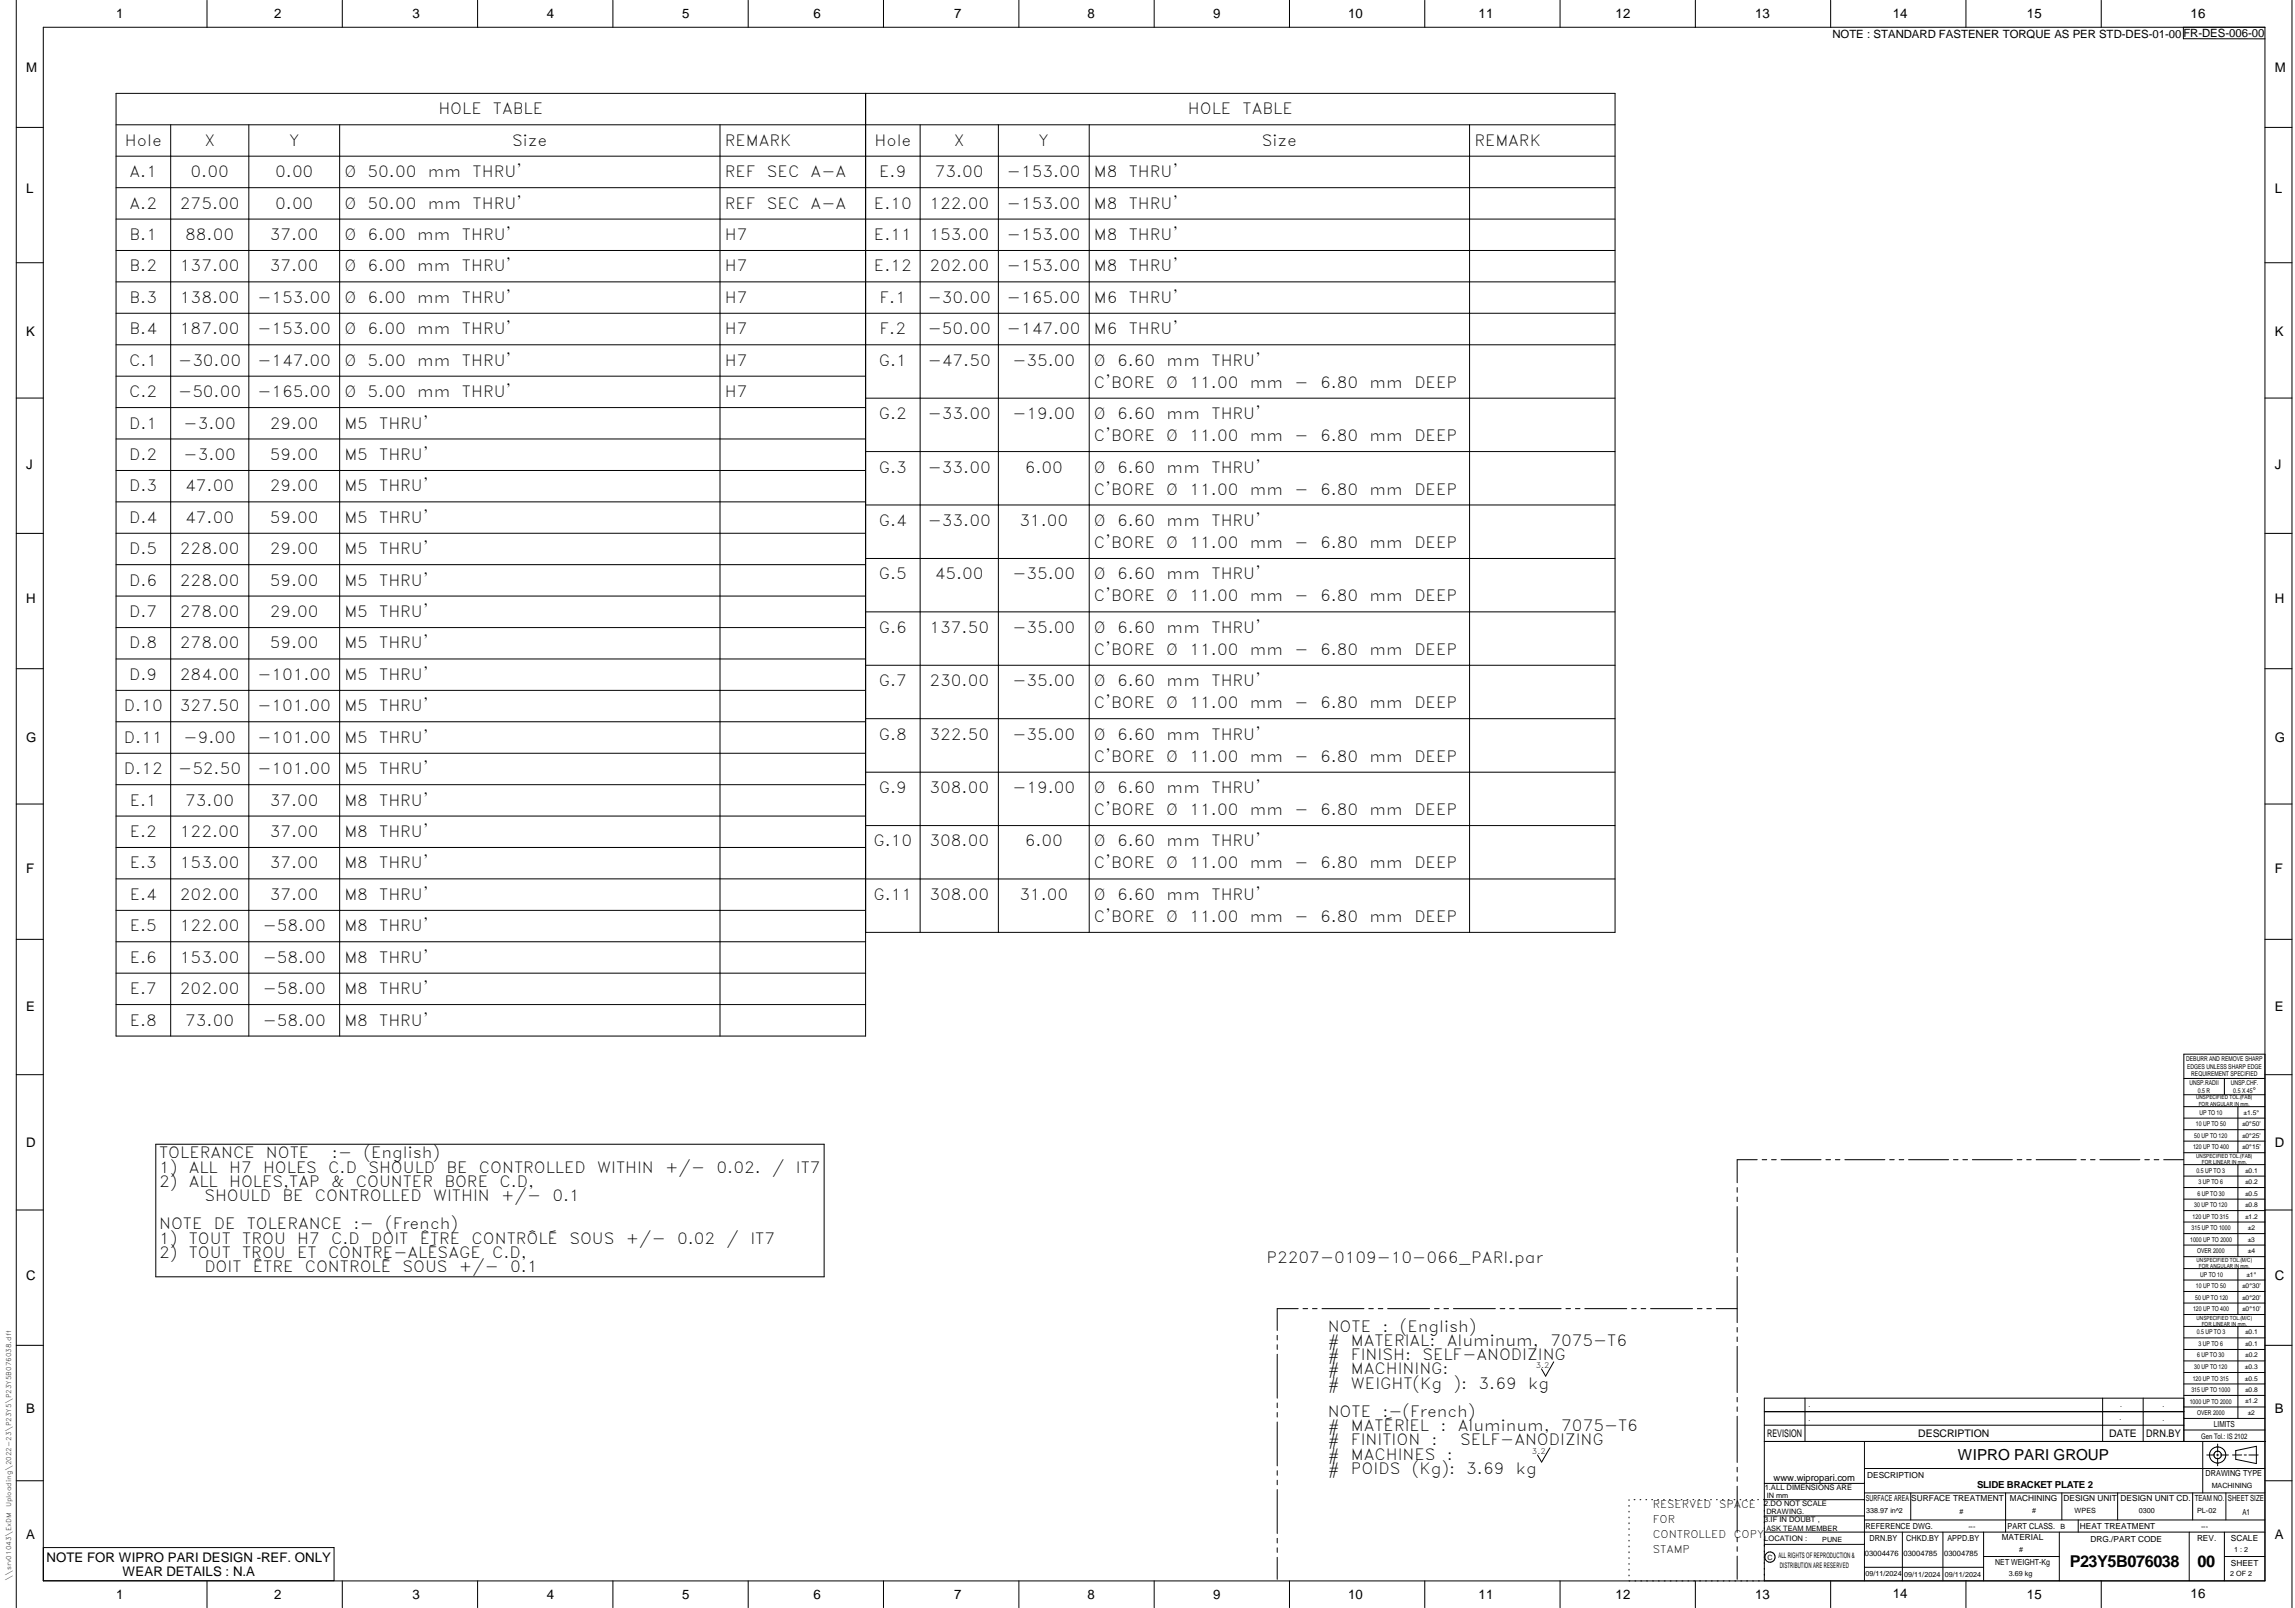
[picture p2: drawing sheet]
<svg xmlns="http://www.w3.org/2000/svg" width="848mm" height="594mm" viewBox="0 0 848 594" stroke-linecap="round" stroke-linejoin="round" font-family="sans-serif">
<defs><g id="words">
<g font-size="6">
<text x="764.8" y="578.9">P23Y5B076038</text>
<text x="812.1" y="578.9">00</text>
</g>
<g font-size="5.7">
<text x="162" y="42.2">HOLE</text>
<text x="182.2" y="42.2">TABLE</text>
<text x="439" y="42.2">HOLE</text>
<text x="459.2" y="42.2">TABLE</text>
<text x="46.1" y="53.8">Hole</text>
<text x="75.5" y="53.8">X</text>
<text x="106.8" y="53.8">Y</text>
<text x="189.3" y="53.8">Size</text>
<text x="267.8" y="53.8">REMARK</text>
<text x="323.1" y="53.8">Hole</text>
<text x="352.5" y="53.8">X</text>
<text x="383.8" y="53.8">Y</text>
<text x="466.3" y="53.8">Size</text>
<text x="544.8" y="53.8">REMARK</text>
<text x="47.9" y="65.4">A.1</text>
<text x="70.4" y="65.4">0.00</text>
<text x="101.7" y="65.4">0.00</text>
<text x="127.3" y="65.4">Ø</text>
<text x="135.8" y="65.4">50.00</text>
<text x="158.1" y="65.4">mm</text>
<text x="174.7" y="65.4">THRU'</text>
<text x="267.8" y="65.4">REF</text>
<text x="283.4" y="65.4">SEC</text>
<text x="299.5" y="65.4">A-A</text>
<text x="324.9" y="65.4">E.9</text>
<text x="345.4" y="65.4">73.00</text>
<text x="372.1" y="65.4">-153.00</text>
<text x="404.2" y="65.4">M8</text>
<text x="417.1" y="65.4">THRU'</text>
<text x="47.9" y="77">A.2</text>
<text x="66.5" y="77">275.00</text>
<text x="101.7" y="77">0.00</text>
<text x="127.3" y="77">Ø</text>
<text x="135.8" y="77">50.00</text>
<text x="158.1" y="77">mm</text>
<text x="174.7" y="77">THRU'</text>
<text x="267.8" y="77">REF</text>
<text x="283.4" y="77">SEC</text>
<text x="299.5" y="77">A-A</text>
<text x="323" y="77">E.10</text>
<text x="343.5" y="77">122.00</text>
<text x="372.1" y="77">-153.00</text>
<text x="404.2" y="77">M8</text>
<text x="417.1" y="77">THRU'</text>
<text x="47.9" y="88.6">B.1</text>
<text x="68.5" y="88.6">88.00</text>
<text x="99.7" y="88.6">37.00</text>
<text x="127.3" y="88.6">Ø</text>
<text x="135.8" y="88.6">6.00</text>
<text x="154.1" y="88.6">mm</text>
<text x="170.7" y="88.6">THRU'</text>
<text x="267.8" y="88.6">H7</text>
<text x="323" y="88.6">E.11</text>
<text x="343.5" y="88.6">153.00</text>
<text x="372.1" y="88.6">-153.00</text>
<text x="404.2" y="88.6">M8</text>
<text x="417.1" y="88.6">THRU'</text>
<text x="47.9" y="100.2">B.2</text>
<text x="66.5" y="100.2">137.00</text>
<text x="99.7" y="100.2">37.00</text>
<text x="127.3" y="100.2">Ø</text>
<text x="135.8" y="100.2">6.00</text>
<text x="154.1" y="100.2">mm</text>
<text x="170.7" y="100.2">THRU'</text>
<text x="267.8" y="100.2">H7</text>
<text x="323" y="100.2">E.12</text>
<text x="343.5" y="100.2">202.00</text>
<text x="372.1" y="100.2">-153.00</text>
<text x="404.2" y="100.2">M8</text>
<text x="417.1" y="100.2">THRU'</text>
<text x="47.9" y="111.9">B.3</text>
<text x="66.5" y="111.9">138.00</text>
<text x="95.1" y="111.9">-153.00</text>
<text x="127.3" y="111.9">Ø</text>
<text x="135.8" y="111.9">6.00</text>
<text x="154.1" y="111.9">mm</text>
<text x="170.7" y="111.9">THRU'</text>
<text x="267.8" y="111.9">H7</text>
<text x="325" y="111.9">F.1</text>
<text x="342.9" y="111.9">-30.00</text>
<text x="372.1" y="111.9">-165.00</text>
<text x="404.2" y="111.9">M6</text>
<text x="417.1" y="111.9">THRU'</text>
<text x="47.9" y="123.5">B.4</text>
<text x="66.5" y="123.5">187.00</text>
<text x="95.1" y="123.5">-153.00</text>
<text x="127.3" y="123.5">Ø</text>
<text x="135.8" y="123.5">6.00</text>
<text x="154.1" y="123.5">mm</text>
<text x="170.7" y="123.5">THRU'</text>
<text x="267.8" y="123.5">H7</text>
<text x="325" y="123.5">F.2</text>
<text x="342.9" y="123.5">-50.00</text>
<text x="372.1" y="123.5">-147.00</text>
<text x="404.2" y="123.5">M6</text>
<text x="417.1" y="123.5">THRU'</text>
<text x="47.8" y="135.1">C.1</text>
<text x="65.9" y="135.1">-30.00</text>
<text x="95.1" y="135.1">-147.00</text>
<text x="127.3" y="135.1">Ø</text>
<text x="135.8" y="135.1">5.00</text>
<text x="154.1" y="135.1">mm</text>
<text x="170.7" y="135.1">THRU'</text>
<text x="267.8" y="135.1">H7</text>
<text x="324.7" y="135.1">G.1</text>
<text x="342.9" y="135.1">-47.50</text>
<text x="374.1" y="135.1">-35.00</text>
<text x="404.2" y="135.1">Ø</text>
<text x="412.8" y="135.1">6.60</text>
<text x="431.1" y="135.1">mm</text>
<text x="447.7" y="135.1">THRU'</text>
<text x="404.2" y="143.2">C'BORE</text>
<text x="431" y="143.2">Ø</text>
<text x="439.6" y="143.2">11.00</text>
<text x="461.8" y="143.2">mm</text>
<text x="478.4" y="143.2">-</text>
<text x="487.8" y="143.2">6.80</text>
<text x="506.1" y="143.2">mm</text>
<text x="522.7" y="143.2">DEEP</text>
<text x="47.8" y="146.7">C.2</text>
<text x="65.9" y="146.7">-50.00</text>
<text x="95.1" y="146.7">-165.00</text>
<text x="127.3" y="146.7">Ø</text>
<text x="135.8" y="146.7">5.00</text>
<text x="154.1" y="146.7">mm</text>
<text x="170.7" y="146.7">THRU'</text>
<text x="267.8" y="146.7">H7</text>
<text x="324.7" y="154.8">G.2</text>
<text x="342.9" y="154.8">-33.00</text>
<text x="374.1" y="154.8">-19.00</text>
<text x="404.2" y="154.8">Ø</text>
<text x="412.8" y="154.8">6.60</text>
<text x="431.1" y="154.8">mm</text>
<text x="447.7" y="154.8">THRU'</text>
<text x="47.8" y="158.3">D.1</text>
<text x="67.9" y="158.3">-3.00</text>
<text x="99.7" y="158.3">29.00</text>
<text x="127.3" y="158.3">M5</text>
<text x="140.1" y="158.3">THRU'</text>
<text x="404.2" y="162.9">C'BORE</text>
<text x="431" y="162.9">Ø</text>
<text x="439.6" y="162.9">11.00</text>
<text x="461.8" y="162.9">mm</text>
<text x="478.4" y="162.9">-</text>
<text x="487.8" y="162.9">6.80</text>
<text x="506.1" y="162.9">mm</text>
<text x="522.7" y="162.9">DEEP</text>
<text x="47.8" y="169.9">D.2</text>
<text x="67.9" y="169.9">-3.00</text>
<text x="99.7" y="169.9">59.00</text>
<text x="127.3" y="169.9">M5</text>
<text x="140.1" y="169.9">THRU'</text>
<text x="324.7" y="174.6">G.3</text>
<text x="342.9" y="174.6">-33.00</text>
<text x="378.7" y="174.6">6.00</text>
<text x="404.2" y="174.6">Ø</text>
<text x="412.8" y="174.6">6.60</text>
<text x="431.1" y="174.6">mm</text>
<text x="447.7" y="174.6">THRU'</text>
<text x="47.8" y="181.5">D.3</text>
<text x="68.5" y="181.5">47.00</text>
<text x="99.7" y="181.5">29.00</text>
<text x="127.3" y="181.5">M5</text>
<text x="140.1" y="181.5">THRU'</text>
<text x="404.2" y="182.7">C'BORE</text>
<text x="431" y="182.7">Ø</text>
<text x="439.6" y="182.7">11.00</text>
<text x="461.8" y="182.7">mm</text>
<text x="478.4" y="182.7">-</text>
<text x="487.8" y="182.7">6.80</text>
<text x="506.1" y="182.7">mm</text>
<text x="522.7" y="182.7">DEEP</text>
<text x="47.8" y="193.1">D.4</text>
<text x="68.5" y="193.1">47.00</text>
<text x="99.7" y="193.1">59.00</text>
<text x="127.3" y="193.1">M5</text>
<text x="140.1" y="193.1">THRU'</text>
<text x="324.7" y="194.3">G.4</text>
<text x="342.9" y="194.3">-33.00</text>
<text x="376.7" y="194.3">31.00</text>
<text x="404.2" y="194.3">Ø</text>
<text x="412.8" y="194.3">6.60</text>
<text x="431.1" y="194.3">mm</text>
<text x="447.7" y="194.3">THRU'</text>
<text x="404.2" y="202.4">C'BORE</text>
<text x="431" y="202.4">Ø</text>
<text x="439.6" y="202.4">11.00</text>
<text x="461.8" y="202.4">mm</text>
<text x="478.4" y="202.4">-</text>
<text x="487.8" y="202.4">6.80</text>
<text x="506.1" y="202.4">mm</text>
<text x="522.7" y="202.4">DEEP</text>
<text x="47.8" y="204.7">D.5</text>
<text x="66.5" y="204.7">228.00</text>
<text x="99.7" y="204.7">29.00</text>
<text x="127.3" y="204.7">M5</text>
<text x="140.1" y="204.7">THRU'</text>
<text x="324.7" y="214">G.5</text>
<text x="345.4" y="214">45.00</text>
<text x="374.1" y="214">-35.00</text>
<text x="404.2" y="214">Ø</text>
<text x="412.8" y="214">6.60</text>
<text x="431.1" y="214">mm</text>
<text x="447.7" y="214">THRU'</text>
<text x="47.8" y="216.4">D.6</text>
<text x="66.5" y="216.4">228.00</text>
<text x="99.7" y="216.4">59.00</text>
<text x="127.3" y="216.4">M5</text>
<text x="140.1" y="216.4">THRU'</text>
<text x="47.8" y="228">D.7</text>
<text x="66.5" y="228">278.00</text>
<text x="99.7" y="228">29.00</text>
<text x="127.3" y="228">M5</text>
<text x="140.1" y="228">THRU'</text>
<text x="404.2" y="222.2">C'BORE</text>
<text x="431" y="222.2">Ø</text>
<text x="439.6" y="222.2">11.00</text>
<text x="461.8" y="222.2">mm</text>
<text x="478.4" y="222.2">-</text>
<text x="487.8" y="222.2">6.80</text>
<text x="506.1" y="222.2">mm</text>
<text x="522.7" y="222.2">DEEP</text>
<text x="324.7" y="233.8">G.6</text>
<text x="343.5" y="233.8">137.50</text>
<text x="374.1" y="233.8">-35.00</text>
<text x="404.2" y="233.8">Ø</text>
<text x="412.8" y="233.8">6.60</text>
<text x="431.1" y="233.8">mm</text>
<text x="447.7" y="233.8">THRU'</text>
<text x="47.8" y="239.6">D.8</text>
<text x="66.5" y="239.6">278.00</text>
<text x="99.7" y="239.6">59.00</text>
<text x="127.3" y="239.6">M5</text>
<text x="140.1" y="239.6">THRU'</text>
<text x="404.2" y="241.9">C'BORE</text>
<text x="431" y="241.9">Ø</text>
<text x="439.6" y="241.9">11.00</text>
<text x="461.8" y="241.9">mm</text>
<text x="478.4" y="241.9">-</text>
<text x="487.8" y="241.9">6.80</text>
<text x="506.1" y="241.9">mm</text>
<text x="522.7" y="241.9">DEEP</text>
<text x="47.8" y="251.2">D.9</text>
<text x="66.5" y="251.2">284.00</text>
<text x="95.1" y="251.2">-101.00</text>
<text x="127.3" y="251.2">M5</text>
<text x="140.1" y="251.2">THRU'</text>
<text x="324.7" y="253.5">G.7</text>
<text x="343.5" y="253.5">230.00</text>
<text x="374.1" y="253.5">-35.00</text>
<text x="404.2" y="253.5">Ø</text>
<text x="412.8" y="253.5">6.60</text>
<text x="431.1" y="253.5">mm</text>
<text x="447.7" y="253.5">THRU'</text>
<text x="45.8" y="262.8">D.10</text>
<text x="66.5" y="262.8">327.50</text>
<text x="95.1" y="262.8">-101.00</text>
<text x="127.3" y="262.8">M5</text>
<text x="140.1" y="262.8">THRU'</text>
<text x="404.2" y="261.7">C'BORE</text>
<text x="431" y="261.7">Ø</text>
<text x="439.6" y="261.7">11.00</text>
<text x="461.8" y="261.7">mm</text>
<text x="478.4" y="261.7">-</text>
<text x="487.8" y="261.7">6.80</text>
<text x="506.1" y="261.7">mm</text>
<text x="522.7" y="261.7">DEEP</text>
<text x="45.8" y="274.4">D.11</text>
<text x="67.9" y="274.4">-9.00</text>
<text x="95.1" y="274.4">-101.00</text>
<text x="127.3" y="274.4">M5</text>
<text x="140.1" y="274.4">THRU'</text>
<text x="324.7" y="273.3">G.8</text>
<text x="343.5" y="273.3">322.50</text>
<text x="374.1" y="273.3">-35.00</text>
<text x="404.2" y="273.3">Ø</text>
<text x="412.8" y="273.3">6.60</text>
<text x="431.1" y="273.3">mm</text>
<text x="447.7" y="273.3">THRU'</text>
<text x="404.2" y="281.4">C'BORE</text>
<text x="431" y="281.4">Ø</text>
<text x="439.6" y="281.4">11.00</text>
<text x="461.8" y="281.4">mm</text>
<text x="478.4" y="281.4">-</text>
<text x="487.8" y="281.4">6.80</text>
<text x="506.1" y="281.4">mm</text>
<text x="522.7" y="281.4">DEEP</text>
<text x="45.8" y="286">D.12</text>
<text x="65.9" y="286">-52.50</text>
<text x="95.1" y="286">-101.00</text>
<text x="127.3" y="286">M5</text>
<text x="140.1" y="286">THRU'</text>
<text x="324.7" y="293">G.9</text>
<text x="343.5" y="293">308.00</text>
<text x="374.1" y="293">-19.00</text>
<text x="404.2" y="293">Ø</text>
<text x="412.8" y="293">6.60</text>
<text x="431.1" y="293">mm</text>
<text x="447.7" y="293">THRU'</text>
<text x="47.9" y="297.6">E.1</text>
<text x="68.5" y="297.6">73.00</text>
<text x="99.7" y="297.6">37.00</text>
<text x="127.3" y="297.6">M8</text>
<text x="140.1" y="297.6">THRU'</text>
<text x="404.2" y="301.1">C'BORE</text>
<text x="431" y="301.1">Ø</text>
<text x="439.6" y="301.1">11.00</text>
<text x="461.8" y="301.1">mm</text>
<text x="478.4" y="301.1">-</text>
<text x="487.8" y="301.1">6.80</text>
<text x="506.1" y="301.1">mm</text>
<text x="522.7" y="301.1">DEEP</text>
<text x="47.9" y="309.2">E.2</text>
<text x="66.5" y="309.2">122.00</text>
<text x="99.7" y="309.2">37.00</text>
<text x="127.3" y="309.2">M8</text>
<text x="140.1" y="309.2">THRU'</text>
<text x="322.8" y="312.7">G.10</text>
<text x="343.5" y="312.7">308.00</text>
<text x="378.7" y="312.7">6.00</text>
<text x="404.2" y="312.7">Ø</text>
<text x="412.8" y="312.7">6.60</text>
<text x="431.1" y="312.7">mm</text>
<text x="447.7" y="312.7">THRU'</text>
<text x="47.9" y="320.8">E.3</text>
<text x="66.5" y="320.8">153.00</text>
<text x="99.7" y="320.8">37.00</text>
<text x="127.3" y="320.8">M8</text>
<text x="140.1" y="320.8">THRU'</text>
<text x="404.2" y="320.8">C'BORE</text>
<text x="431" y="320.8">Ø</text>
<text x="439.6" y="320.8">11.00</text>
<text x="461.8" y="320.8">mm</text>
<text x="478.4" y="320.8">-</text>
<text x="487.8" y="320.8">6.80</text>
<text x="506.1" y="320.8">mm</text>
<text x="522.7" y="320.8">DEEP</text>
<text x="47.9" y="332.4">E.4</text>
<text x="66.5" y="332.4">202.00</text>
<text x="99.7" y="332.4">37.00</text>
<text x="127.3" y="332.4">M8</text>
<text x="140.1" y="332.4">THRU'</text>
<text x="322.8" y="332.5">G.11</text>
<text x="343.5" y="332.5">308.00</text>
<text x="376.7" y="332.5">31.00</text>
<text x="404.2" y="332.5">Ø</text>
<text x="412.8" y="332.5">6.60</text>
<text x="431.1" y="332.5">mm</text>
<text x="447.7" y="332.5">THRU'</text>
<text x="404.2" y="340.6">C'BORE</text>
<text x="431" y="340.6">Ø</text>
<text x="439.6" y="340.6">11.00</text>
<text x="461.8" y="340.6">mm</text>
<text x="478.4" y="340.6">-</text>
<text x="487.8" y="340.6">6.80</text>
<text x="506.1" y="340.6">mm</text>
<text x="522.7" y="340.6">DEEP</text>
<text x="47.9" y="344">E.5</text>
<text x="66.5" y="344">122.00</text>
<text x="97.1" y="344">-58.00</text>
<text x="127.3" y="344">M8</text>
<text x="140.1" y="344">THRU'</text>
<text x="47.9" y="355.6">E.6</text>
<text x="66.5" y="355.6">153.00</text>
<text x="97.1" y="355.6">-58.00</text>
<text x="127.3" y="355.6">M8</text>
<text x="140.1" y="355.6">THRU'</text>
<text x="47.9" y="367.3">E.7</text>
<text x="66.5" y="367.3">202.00</text>
<text x="97.1" y="367.3">-58.00</text>
<text x="127.3" y="367.3">M8</text>
<text x="140.1" y="367.3">THRU'</text>
<text x="47.9" y="378.9">E.8</text>
<text x="68.5" y="378.9">73.00</text>
<text x="97.1" y="378.9">-58.00</text>
<text x="127.3" y="378.9">M8</text>
<text x="140.1" y="378.9">THRU'</text>
<text x="58.8" y="428">TOLERANCE</text>
<text x="98.3" y="428">NOTE</text>
<text x="122.7" y="428">:-</text>
<text x="134.3" y="428">(English)</text>
<text x="58.8" y="433.2">1)</text>
<text x="69.8" y="433.2">ALL</text>
<text x="84.7" y="433.2">H7</text>
<text x="97.2" y="433.2">HOLES</text>
<text x="121.3" y="433.2">C.D</text>
<text x="136.1" y="433.2">SHOULD</text>
<text x="165" y="433.2">BE</text>
<text x="177" y="433.2">CONTROLLED</text>
<text x="220.7" y="433.2">WITHIN</text>
<text x="245.8" y="433.2">+/-</text>
<text x="264.8" y="433.2">0.02.</text>
<text x="285.4" y="433.2">/</text>
<text x="294.1" y="433.2">IT7</text>
<text x="58.8" y="438.5">2)</text>
<text x="69.8" y="438.5">ALL</text>
<text x="75.5" y="443.7">SHOULD</text>
<text x="84.7" y="438.5">HOLES,TAP</text>
<text x="104.4" y="443.7">BE</text>
<text x="116.3" y="443.7">CONTROLLED</text>
<text x="122.3" y="438.5">&amp;</text>
<text x="131.5" y="438.5">COUNTER</text>
<text x="160" y="443.7">WITHIN</text>
<text x="164.2" y="438.5">BORE</text>
<text x="184.5" y="438.5">C.D,</text>
<text x="185.2" y="443.7">+/-</text>
<text x="204.1" y="443.7">0.1</text>
<text x="58.8" y="454.2">NOTE</text>
<text x="79" y="454.2">DE</text>
<text x="91.2" y="454.2">TOLERANCE</text>
<text x="130.7" y="454.2">:-</text>
<text x="142.3" y="454.2">(French)</text>
<text x="58.8" y="459.5">1)</text>
<text x="69.8" y="459.5">TOUT</text>
<text x="89.5" y="459.5">TROU</text>
<text x="109.8" y="459.5">H7</text>
<text x="122.3" y="459.5">C.D</text>
<text x="137.2" y="459.5">DOIT</text>
<text x="155.1" y="459.5">ÊTRE</text>
<text x="174.3" y="459.5">CONTRÔLÉ</text>
<text x="210.4" y="459.5">SOUS</text>
<text x="231.2" y="459.5">+/-</text>
<text x="250.2" y="459.5">0.02</text>
<text x="268.5" y="459.5">/</text>
<text x="277.3" y="459.5">IT7</text>
<text x="58.8" y="464.7">2)</text>
<text x="69.8" y="464.7">TOUT</text>
<text x="89.5" y="464.7">TROU</text>
<text x="109.8" y="464.7">ET</text>
<text x="121.2" y="464.7">CONTRE-ALÉSAGE</text>
<text x="181.8" y="464.7">C.D,</text>
<text x="468" y="466.7">P2207-0109-10-066_PARI.par</text>
<text x="75.5" y="470">DOIT</text>
<text x="93.5" y="470">ÊTRE</text>
<text x="112.6" y="470">CONTROLÉ</text>
<text x="148.8" y="470">SOUS</text>
<text x="169.6" y="470">+/-</text>
<text x="188.6" y="470">0.1</text>
<text x="490.6" y="492">NOTE</text>
<text x="510.8" y="492">:</text>
<text x="517.3" y="492">(English)</text>
<text x="490.6" y="497.2">#</text>
<text x="499.2" y="497.2">MATERIAL:</text>
<text x="534.7" y="497.2">Aluminum,</text>
<text x="572.9" y="497.2">7075-T6</text>
<text x="490.6" y="502.5">#</text>
<text x="499.2" y="502.5">FINISH:</text>
<text x="525.6" y="502.5">SELF-ANODIZING</text>
<text x="490.6" y="507.7">#</text>
<text x="499.2" y="507.7">MACHINING:</text>
<text x="490.6" y="513">#</text>
<text x="499.2" y="513">WEIGHT(Kg</text>
<text x="537.2" y="513">):</text>
<text x="546.4" y="513">3.69</text>
<text x="564.7" y="513">kg</text>
<text x="490.6" y="523.5">NOTE</text>
<text x="510.8" y="523.5">:-(French)</text>
<text x="490.6" y="528.7">#</text>
<text x="490.6" y="534">#</text>
<text x="499.2" y="534">FINITION</text>
<text x="499.2" y="528.7">MATÉRIEL</text>
<text x="529" y="534">:</text>
<text x="532.3" y="528.7">:</text>
<text x="538.7" y="528.7">Aluminum,</text>
<text x="539.6" y="534">SELF-ANODIZING</text>
<text x="577" y="528.7">7075-T6</text>
<text x="490.6" y="539.2">#</text>
<text x="499.2" y="539.2">MACHINES</text>
<text x="534.7" y="539.2">:</text>
<text x="490.6" y="544.5">#</text>
<text x="499.2" y="544.5">POIDS</text>
<text x="521.7" y="544.5">(Kg):</text>
<text x="541.9" y="544.5">3.69</text>
<text x="560.1" y="544.5">kg</text>
</g>
<text font-size="5.6" x="723.5" y="539.3">WIPRO PARI GROUP</text>
<g font-size="4.9">
<text x="42.9" y="6.6">1</text>
<text x="101.3" y="6.7">2</text>
<text x="152.5" y="6.7">3</text>
<text x="202.1" y="6.7">4</text>
<text x="252.1" y="6.7">5</text>
<text x="300.6" y="6.7">6</text>
<text x="352.6" y="6.7">7</text>
<text x="401.9" y="6.7">8</text>
<text x="448.4" y="6.7">9</text>
<text x="498.1" y="6.7">10</text>
<text x="546.4" y="6.7">11</text>
<text x="597" y="6.7">12</text>
<text x="648.5" y="6.6">13</text>
<text x="699.4" y="6.6">14</text>
<text x="749" y="6.7">15</text>
<text x="809.5" y="6.6">16</text>
<text x="9.7" y="26.7">M</text>
<text x="840.6" y="26.7">M</text>
<text x="9.7" y="71.4">L</text>
<text x="840.6" y="71.4">L</text>
<text x="9.7" y="124.2">K</text>
<text x="840.6" y="124.2">K</text>
<text x="9.7" y="173.4">J</text>
<text x="840.6" y="173.4">J</text>
<text x="9.7" y="222.7">H</text>
<text x="840.6" y="222.7">H</text>
<text x="9.7" y="274.3">G</text>
<text x="840.6" y="274.3">G</text>
<text x="9.7" y="322.6">F</text>
<text x="840.6" y="322.6">F</text>
<text x="9.7" y="373.3">E</text>
<text x="840.6" y="373.3">E</text>
<text x="9.7" y="423.8">D</text>
<text x="840.6" y="423.8">D</text>
<text x="9.7" y="472.8">C</text>
<text x="840.6" y="472.8">C</text>
<text x="9.7" y="522.1">B</text>
<text x="840.6" y="522.1">B</text>
<text x="9.7" y="568.7">A</text>
<text x="840.6" y="568.7">A</text>
<text x="17.2" y="577">NOTE FOR WIPRO PARI DESIGN -REF. ONLY</text>
<text x="45.3" y="582.3">WEAR DETAILS : N.A</text>
<text x="42.9" y="590.6">1</text>
<text x="101.3" y="590.7">2</text>
<text x="152.5" y="590.7">3</text>
<text x="202.1" y="590.7">4</text>
<text x="252.1" y="590.7">5</text>
<text x="300.6" y="590.7">6</text>
<text x="352.6" y="590.7">7</text>
<text x="401.9" y="590.7">8</text>
<text x="448.4" y="590.7">9</text>
<text x="498.1" y="590.7">10</text>
<text x="546.4" y="590.7">11</text>
<text x="597" y="590.7">12</text>
<text x="648.5" y="590.6">13</text>
<text x="699.4" y="590.5">14</text>
<text x="749" y="590.7">15</text>
<text x="809.5" y="590.5">16</text>
</g>
<text font-size="4.2" x="677.1" y="13.9">NOTE : STANDARD FASTENER TORQUE AS PER STD-DES-01-00FR-DES-006-00</text>
<g font-size="3.9">
<text x="653" y="530.9">REVISION</text>
<text x="708.9" y="530.9">DESCRIPTION</text>
<text x="779.4" y="530.9">DATE</text>
<text x="793.1" y="530.9">DRN.BY</text>
<text x="610.8" y="557.1">RESERVED</text>
<text x="635.2" y="557.1">SPACE</text>
<text x="610.8" y="562.7">FOR</text>
<text x="610.8" y="568.3">CONTROLLED</text>
<text x="640.7" y="568.3">COPY</text>
<text x="610.8" y="573.8">STAMP</text>
</g>
<text font-size="3.6" x="730.6" y="549.8">SLIDE BRACKET PLATE 2</text>
<text font-size="3.5" x="655.4" y="547.1">www.wipropari.com</text>
<g font-size="3.1">
<text x="818.1" y="527.3">LIMITS</text>
<text x="815" y="545.5">DRAWING TYPE</text>
<text x="690" y="546.1">DESCRIPTION</text>
<text x="689.5" y="554.6">SURFACE AREA</text>
<text x="706.2" y="554.6">SURFACE TREATMENT</text>
<text x="742.7" y="554.6">MACHINING</text>
<text x="762.5" y="554.6">DESIGN UNIT</text>
<text x="783.6" y="554.6">DESIGN UNIT CD.</text>
<text x="811" y="554.4">TEAM NO.</text>
<text x="823.3" y="554.5">SHEET SIZE</text>
<text x="828.6" y="559.9">A1</text>
<text x="689.4" y="564.9">REFERENCE DWG.</text>
<text x="690.8" y="569.3">DRN.BY</text>
<text x="704.4" y="569.2">CHKD.BY</text>
<text x="719.6" y="569.3">APPD.BY</text>
<text x="739.7" y="569.1">MATERIAL</text>
<text x="741.8" y="564.7">PART CLASS.</text>
<text x="768.6" y="564.7">HEAT TREATMENT</text>
<text x="772.5" y="569.7">DRG./PART CODE</text>
<text x="811.9" y="569.3">REV.</text>
<text x="824.4" y="569.4">SCALE</text>
<text x="737.3" y="578">NET WEIGHT-Kg</text>
<text x="824.4" y="578.5">SHEET</text>
</g>
<text font-size="3" x="832.4" y="403.9">°</text>
<g font-size="2.8">
<text x="567.6" y="505.3">3.2</text>
<text x="813.4" y="531.5">Gen Tol.: IS 2102</text>
<text x="566.1" y="537.1">3.2</text>
<text x="652.1" y="550.4">1.ALL DIMENSIONS ARE</text>
<text x="652" y="556.4">2.DO NOT SCALE</text>
<text x="652" y="562.5">3.IF IN DOUBT ,</text>
<text x="652" y="569.2">LOCATION :</text>
<text x="657.2" y="575.8">ALL RIGHTS OF REPRODUCTION &amp;</text>
<text x="689.1" y="575">03004476</text>
<text x="703.4" y="574.9">03004785</text>
<text x="718.4" y="575">03004785</text>
<text x="657.7" y="579.2">DISTRIBUTION ARE RESERVED</text>
</g>
<g font-size="2.7">
<text x="817.3" y="549.9">MACHINING</text>
<text x="652.9" y="553.5">IN mm</text>
<text x="652.7" y="559.5">DRAWING.</text>
<text x="689.6" y="559.1">338.97 in^2</text>
<text x="724.1" y="559.2">#</text>
<text x="751" y="559.1">#</text>
<text x="766.6" y="559">WPES</text>
<text x="790.3" y="558.8">0300</text>
<text x="811.9" y="558.8">PL-02</text>
<text x="652.7" y="565.5">ASK TEAM MEMBER</text>
<text x="673.4" y="569.6">PUNE</text>
<text x="727.4" y="564.9">---</text>
<text x="761.4" y="564.9">B</text>
<text x="813.3" y="564.9">---</text>
<text x="746.1" y="573.2">#</text>
<text x="825.6" y="573.4">1 : 2</text>
<text x="653.1" y="576.3">C</text>
<text x="689.4" y="582.4">09/11/2024</text>
<text x="703.7" y="582.5">09/11/2024</text>
<text x="718.7" y="582.6">09/11/2024</text>
<text x="742.3" y="582.2">3.69 kg</text>
<text x="824.1" y="582.4">2 OF 2</text>
</g>
<g font-size="2.5">
<text x="807.8" y="392">DEBURR AND REMOVE SHARP</text>
<text x="808.2" y="394.8">EDGES UNLESS SHARP EDGE</text>
<text x="809.1" y="400.9">UNSP.RADII</text>
<text x="809.8" y="397.6">REQUIREMENT SPECIFIED</text>
<text x="824.4" y="400.7">UNSP.CHF.</text>
<text x="812.2" y="403.6">0.5 R</text>
<text x="825.3" y="403.9">0.5 X 45</text>
<text x="812.8" y="411.8">UP TO 10</text>
<text x="829.1" y="411.9">±1.5°</text>
<text x="811.4" y="416.1">10 UP TO 50</text>
<text x="828.5" y="416.1">±0°50'</text>
<text x="810.4" y="424.5">120 UP TO 400</text>
<text x="810.9" y="420.3">50 UP TO 120</text>
<text x="828.5" y="424.5">±0°15'</text>
<text x="828.5" y="420.3">±0°25'</text>
<text x="811.7" y="433.2">0.5 UP TO 3</text>
<text x="812.5" y="437.5">3 UP TO 6</text>
<text x="829.6" y="437.4">±0.2</text>
<text x="829.6" y="433.2">±0.1</text>
<text x="812" y="441.7">6 UP TO 30</text>
<text x="829.6" y="441.7">±0.5</text>
<text x="810.9" y="445.9">30 UP TO 120</text>
<text x="829.6" y="446">±0.8</text>
<text x="809.9" y="454.4">315 UP TO 1000</text>
<text x="810.3" y="450.2">120 UP TO 315</text>
<text x="829.6" y="450.2">±1.2</text>
<text x="830.7" y="454.4">±2</text>
<text x="809.4" y="458.7">1000 UP TO 2000</text>
<text x="830.6" y="458.7">±3</text>
<text x="811.9" y="463">OVER 2000</text>
<text x="830.7" y="463">±4</text>
<text x="813.1" y="471.6">UP TO 10</text>
<text x="830.1" y="471.6">±1°</text>
<text x="811.4" y="475.9">10 UP TO 50</text>
<text x="828.5" y="475.9">±0°30'</text>
<text x="810.4" y="484.4">120 UP TO 400</text>
<text x="811.2" y="480.1">50 UP TO 120</text>
<text x="828.5" y="484.4">±0°10'</text>
<text x="828.5" y="480.1">±0°20'</text>
<text x="811.7" y="493">0.5 UP TO 3</text>
<text x="812.4" y="497.2">3 UP TO 6</text>
<text x="829.6" y="497.3">±0.1</text>
<text x="829.6" y="493">±0.1</text>
<text x="811.9" y="501.5">6 UP TO 30</text>
<text x="829.6" y="501.5">±0.2</text>
<text x="810.8" y="505.8">30 UP TO 120</text>
<text x="829.6" y="505.8">±0.3</text>
<text x="809.8" y="514.3">315 UP TO 1000</text>
<text x="810.3" y="510.1">120 UP TO 315</text>
<text x="829.6" y="510">±0.5</text>
<text x="829.6" y="514.3">±0.8</text>
<text x="668.4" y="519.9">.</text>
<text x="783.5" y="520">.</text>
<text x="799.1" y="519.9">.</text>
<text x="809.2" y="518.5">1000 UP TO 2000</text>
<text x="829.6" y="518.5">±1.2</text>
<text x="668.4" y="524.9">.</text>
<text x="783.3" y="524.8">.</text>
<text x="799.1" y="524.8">.</text>
<text x="811.9" y="522.8">OVER 2000</text>
<text x="830.6" y="522.7">±2</text>
</g>
<g font-size="2.4">
<text x="4.1" y="556.9" transform="rotate(-90 4.1 556.9)">Uploading\2022-23\P23Y5\P23Y5B076038.dft</text>
<text x="4.1" y="584.1" transform="rotate(-90 4.1 584.1)">\\srv01043\ExDM</text>
</g>
<g font-size="2.1">
<text x="811.5" y="406.1">UNSPECIFIED TOL.(FAB)</text>
<text x="812.5" y="408.5">FOR ANGULAR IN mm.</text>
<text x="811.6" y="427.7">UNSPECIFIED TOL.(FAB)</text>
<text x="813.6" y="430.1">FOR LINEAR IN mm.</text>
<text x="811.7" y="466.1">UNSPECIFIED TOL.(M/C)</text>
<text x="812.5" y="468.5">FOR ANGULAR IN mm.</text>
<text x="811.7" y="487.6">UNSPECIFIED TOL.(M/C)</text>
<text x="813.6" y="489.9">FOR LINEAR IN mm.</text>
</g>
</g></defs>
<g fill="none" stroke="#000" stroke-width=".37">
<path d="M6 .1v593.9M16 10.1h821v573.9l-821 .1zM76.5 .1v10M126.5 .1v10M176.5 .1v10M226.5 .1v10M276.5 .1v10M326.5 .1v10M376.5 .1v10M426.5 .1v10M476.5 .1v10M526.5 .1v10"/>
<path d="M576.5 .1v10M626.5 .1v10M676.5 .1v10M726.5 .1v10M776.5 .1v10M806.8 10.1v4.2l30.2 .1M847 .1v593.9M319.9 34.5v348.3h-277v-348.3h553.9v310h-276.9M6 47.1h10M42.9 46.1h553.9M42.9 57.7h553.9M63.1 46.1v336.7"/>
<path d="M91.9 46.1v336.7M125.5 46.1v336.7M266.1 46.1v336.7M340 46.1v298.4M368.9 46.1v298.4M402.5 46.1v298.4M543.1 46.1v298.4M837 47.1h10M42.9 69.3h553.9M6 97.1h10M42.9 80.9h553.9M42.9 92.5h553.9"/>
<path d="M837 97.1h10M42.9 104.1h553.9M42.9 115.7h553.9M42.9 127.4h553.9M42.9 139h277M6 147.1h10M42.9 150.6h277M319.9 147.1h276.9M837 147.1h10M42.9 162.2h277M42.9 173.8h277M319.9 166.8h276.9"/>
<path d="M6 197.1h10M42.9 197h277M42.9 185.4h277M319.9 186.6h276.9M837 197.1h10M42.9 208.6h277M319.9 206.3h276.9M42.9 220.2h277M42.9 231.9h277M319.9 226.1h276.9M6 247.1h10M42.9 243.5h277"/>
<path d="M42.9 255.1h277M319.9 245.8h276.9M837 247.1h10M42.9 266.7h277M42.9 278.3h277M319.9 265.5h276.9M6 297.1h10M42.9 289.9h277M319.9 285.3h276.9M837 297.1h10M42.9 301.5h277M42.9 313.1h277"/>
<path d="M319.9 305h276.9M42.9 324.7h553.9M42.9 336.3h277M6 347h10M42.9 347.9h277M42.9 359.5h277M837 347h10M42.9 371.1h277M6 397h10M807 398.4h30M822 398.4v6.1M837 397h10"/>
<path d="M837 389.5h-30v143.1M807 404.5h30M807 408.9h30M807 413.1h30M807 417.4h30M827 408.9v17M57.6 422.7h246.9v49h-246.9zM641.9 438.7v1.8M649.4 428.5h-7.5v8.5M651.2 428.5h1.7M654.6 428.5h1.8M658.2 428.5h14.7"/>
<path d="M674.7 428.5h1.7M678.2 428.5h1.7M681.7 428.5h14.8M698.3 428.5h1.7M701.8 428.5h1.7M705.3 428.5h14.7M721.9 428.5h1.7M725.3 428.5h1.8M728.9 428.5h14.7M745.4 428.5h1.7M748.9 428.5h1.7M752.4 428.5h14.8"/>
<path d="M769 428.5h1.7M772.5 428.5h1.7M776 428.5h14.7M792.6 428.5h1.7M796 428.5h1.8M799.5 428.5h7.4M807 421.6h30M807 425.9h30M807 430.3h30M807 434.5h30M807 438.7h30M827 430.3v34"/>
<path d="M6 447h10M641.9 442.3v1.6M641.9 445.8v17M807 443h30M807 447.3h30M807 451.5h30M807 455.8h30M807 460h30M837 447h10M641.9 464.6v1.7M641.9 468.1v1.7M641.9 471.6v17.1"/>
<path d="M807 464.3h30M807 468.7h30M807 472.9h30M807 477.1h30M827 468.7v16.9M6 497h10M472 493.4v1.6M472 496.8v1.8M479.7 483.5h-7.7v8M481.5 483.5h1.7M485 483.5h1.7M488.5 483.5h15.5"/>
<path d="M505.8 483.5h1.7M509.3 483.5h1.7M512.8 483.5h15.5M530.1 483.5h1.7M533.6 483.5h1.7M537.1 483.5h15.5M554.4 483.5h1.7M557.9 483.5h1.7M561.4 483.5h15.5M578.7 483.5h1.6M582.2 483.5h1.7M585.6 483.5h15.5"/>
<path d="M603 483.5h1.6M606.4 483.5h1.8M609.9 483.5h15.5M627.2 483.5h1.7M630.7 483.5h1.7M634.2 483.5h7.7M641.9 490.4v1.7M641.9 493.9v1.7M641.9 497.4v17.1M807 481.4h30M807 485.6h30M807 490.1h30"/>
<path d="M807 494.3h30M807 498.6h30M827 490.1v33.9M837 497h10M472 500.3v16.3M472 518.3v1.8M574.2 503.1l-3 5.3-1.6-2.6M641.9 516.3v1.6M641.9 519.8v1.7M667 516.6v16M777 516.6v16M792 516.6v16"/>
<path d="M807 502.8h30M807 507.1h30M807 511.3h30M807 515.5h30M807 519.8h30M807 516.6h-155v67.5M472 521.8v1.7M472 525.4v16.2M572.7 534.9l-3 5.3-1.5-2.7M641.9 523.2v17.1M652 532.6h185.2M652 521.5h155"/>
<path d="M652 526.5h155M689 532.6v51.4M807 524h30M807 528.3h30M814 532.6v19M815.5 537.5h2.8M819.1 537.5h.7M819.5 533.5v2.9M819.5 537.2v.7M819.5 538.7v2.8M820.6 537.5h2.9M825 537.5h3.4"/>
<path d="M826.2 535.9l7.6-1.6v6.4l-7.6-1.5zM829.3 537.5h.8M831 537.5h3.5M6 547.1h10M472 543.3v1.7M472 546.9v1.7M472 550.3v16.2M602 554.1v.3M602 556.2v.3M602 558.3v.3M603.8 554.1h.4M606 554.1h.3"/>
<path d="M608.2 554.1h.3M610.4 554.1h.3M612.6 554.1h.3M614.7 554.1h.3M616.9 554.1h.3M619.1 554.1h.3M621.2 554.1h.3M623.4 554.1h.3M625.6 554.1h.3M627.8 554.1h.3M629.9 554.1h.4M632.1 554.1h.3"/>
<path d="M634.3 554.1h.3M636.5 554.1h.3M638.6 554.1h.3M640.8 554.1h.3M641.9 542.1v1.7M641.9 545.6v1.7M641.9 549.1v17M643 554.1h.3M645.2 554.1h.3M647.3 554.1h.4M649.5 554.1h.3M652 548h37"/>
<path d="M689 542.5h148M689 551.6h148M689 554.1h-37.3M706.1 551.6v10M741.1 551.6v14.4M761.9 551.6v10M782.5 551.6v10M810.3 551.6v10M822.5 551.6v10M837 547.1h10M16 571.8h107.4v12.2h-107.4M472 568.3v1.8"/>
<path d="M472 571.8v1.7M472 575.4v8.1M602 560.5v.3M602 562.6v.3M602 564.8v.3M602 566.9v.3M602 569v.3M602 571.2v.3M602 573.3v.4M602 575.5v.3M602 577.6v.3M602 579.8v.3"/>
<path d="M641.9 567.9v1.7M641.9 571.4v1.8M641.9 574.9v8.6M652 570.6h37M652 560.1h37M689 561.6h148M689 579h44M703 566v18M718 566v18M733 575.1h28M733 566v18M761 566v18"/>
<path d="M768 561.6v4.4M809 566v18M822 566v18M822 575.1h15M837 566h-185M76.5 584.1v9.9M126.5 584.1v9.9M176.5 584.1v9.9M226.5 584.1v9.9M276.5 584.1v9.9M326.5 584.1v9.9M376.5 584.1v9.9"/>
<path d="M426.5 584.1v9.9M476.5 584.1v9.9M526.5 584.1v9.9M576.5 584.1v9.9M602 581.9v.3M626.5 584.1v9.9M676.5 584.1v9.9M726.5 584.1v9.9M776.5 584.1v9.9"/>
<circle cx="819.5" cy="537.5" r="2.99"/>
<circle cx="819.5" cy="537.5" r="1.39"/>
<circle cx="654.1" cy="575.3" r="1.9"/>
</g>
<use href="#words"/>
</svg>
